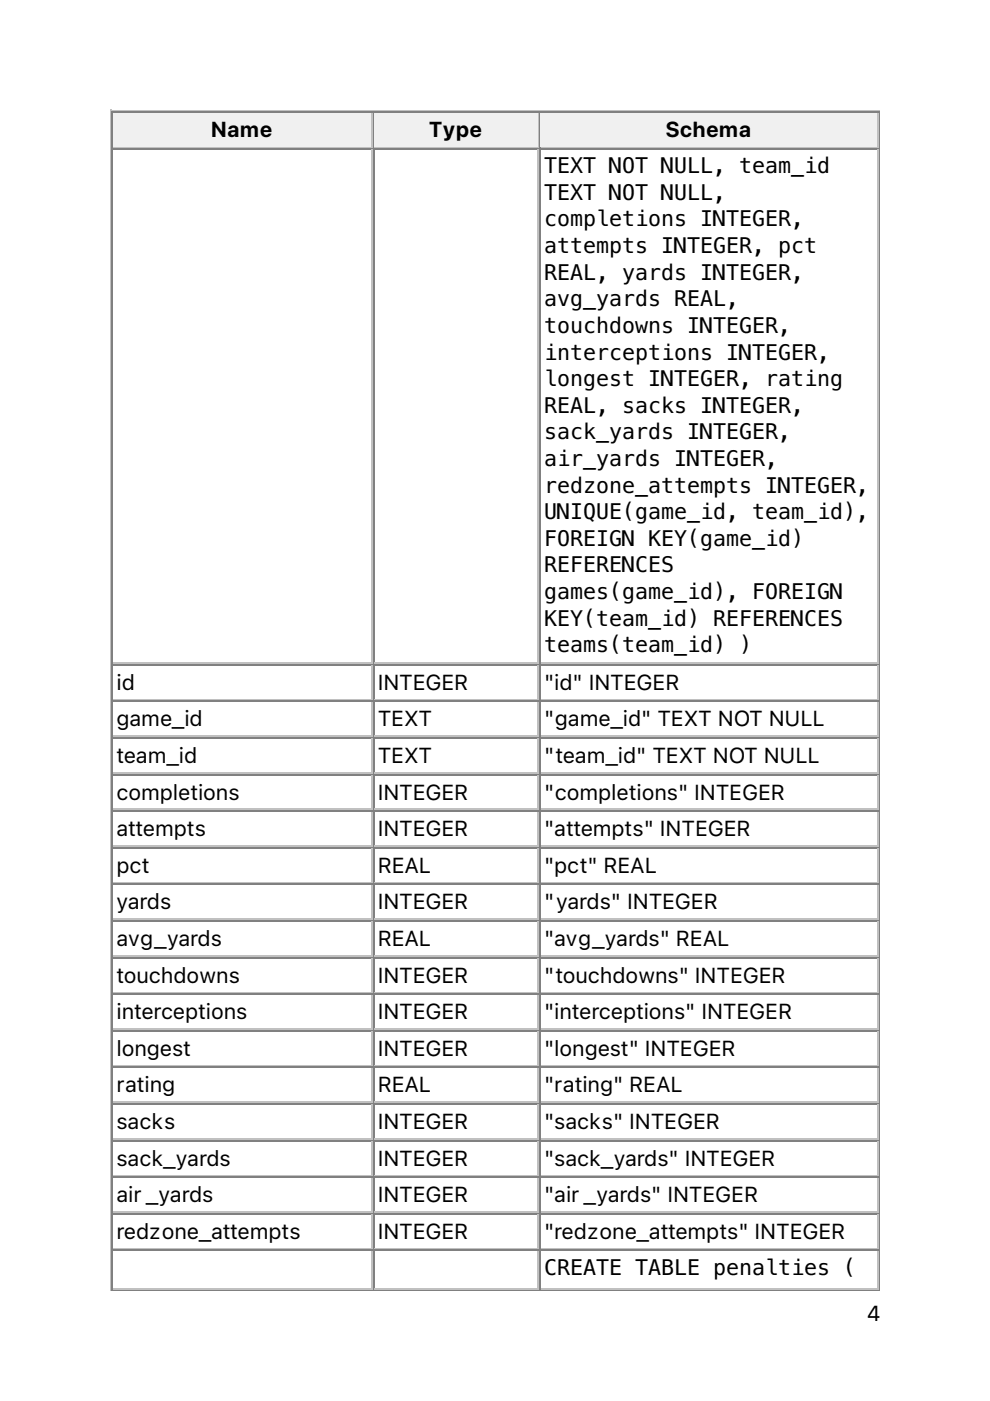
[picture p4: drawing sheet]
<svg xmlns="http://www.w3.org/2000/svg" width="210mm" height="297mm" viewBox="0 0 210 297" stroke-linecap="round" stroke-linejoin="round" font-family="sans-serif">
<defs><g id="words">
<g font-size="4.6">
<text x="44.8" y="29.1">Name</text>
<text x="91" y="29.1">Type</text>
<text x="141.2" y="29.1">Schema</text>
<text x="115.4" y="36.7">TEXT NOT NULL, team_id</text>
<text x="115.4" y="42.4">TEXT NOT NULL,</text>
<text x="115.4" y="48">completions INTEGER,</text>
<text x="115.4" y="53.6">attempts INTEGER, pct</text>
<text x="115.4" y="59.3">REAL, yards INTEGER,</text>
<text x="115.4" y="64.9">avg_yards REAL,</text>
<text x="115.4" y="70.6">touchdowns INTEGER,</text>
<text x="115.4" y="76.2">interceptions INTEGER,</text>
<text x="115.4" y="81.9">longest INTEGER, rating</text>
<text x="115.4" y="87.5">REAL, sacks INTEGER,</text>
<text x="115.4" y="93.2">sack_yards INTEGER,</text>
<text x="115.4" y="98.8">air_yards INTEGER,</text>
<text x="115.4" y="104.4">redzone_attempts INTEGER,</text>
<text x="115.4" y="110.1">UNIQUE(game_id, team_id),</text>
<text x="115.4" y="115.7">FOREIGN KEY(game_id)</text>
<text x="115.4" y="121.4">REFERENCES</text>
<text x="115.4" y="127">games(game_id), FOREIGN</text>
<text x="115.4" y="132.7">KEY(team_id) REFERENCES</text>
<text x="115.4" y="138.3">teams(team_id) )</text>
<text x="24.7" y="146.2">id</text>
<text x="80.1" y="146.2">INTEGER</text>
<text x="115.4" y="146.2">&quot;id&quot; INTEGER</text>
<text x="24.7" y="154">game_id</text>
<text x="80.1" y="154">TEXT</text>
<text x="115.4" y="154">&quot;game_id&quot; TEXT NOT NULL</text>
<text x="24.7" y="161.8">team_id</text>
<text x="80.1" y="161.8">TEXT</text>
<text x="115.4" y="161.8">&quot;team_id&quot; TEXT NOT NULL</text>
<text x="24.7" y="169.5">completions</text>
<text x="80.1" y="169.5">INTEGER</text>
<text x="115.4" y="169.5">&quot;completions&quot; INTEGER</text>
<text x="24.7" y="177.3">attempts</text>
<text x="80.1" y="177.3">INTEGER</text>
<text x="115.4" y="177.3">&quot;attempts&quot; INTEGER</text>
<text x="24.7" y="185.1">pct</text>
<text x="80.1" y="185.1">REAL</text>
<text x="115.4" y="185.1">&quot;pct&quot; REAL</text>
<text x="24.7" y="192.8">yards</text>
<text x="80.1" y="192.8">INTEGER</text>
<text x="115.4" y="192.8">&quot;yards&quot; INTEGER</text>
<text x="24.7" y="200.6">avg_yards</text>
<text x="80.1" y="200.6">REAL</text>
<text x="115.4" y="200.6">&quot;avg_yards&quot; REAL</text>
<text x="24.7" y="208.3">touchdowns</text>
<text x="80.1" y="208.3">INTEGER</text>
<text x="115.4" y="208.3">&quot;touchdowns&quot; INTEGER</text>
<text x="24.7" y="216.1">interceptions</text>
<text x="80.1" y="216.1">INTEGER</text>
<text x="115.4" y="216.1">&quot;interceptions&quot; INTEGER</text>
<text x="24.7" y="223.9">longest</text>
<text x="80.1" y="223.9">INTEGER</text>
<text x="115.4" y="223.9">&quot;longest&quot; INTEGER</text>
<text x="24.7" y="231.6">rating</text>
<text x="80.1" y="231.6">REAL</text>
<text x="115.4" y="231.6">&quot;rating&quot; REAL</text>
<text x="24.7" y="239.4">sacks</text>
<text x="80.1" y="239.4">INTEGER</text>
<text x="115.4" y="239.4">&quot;sacks&quot; INTEGER</text>
<text x="24.7" y="247.1">sack_yards</text>
<text x="80.1" y="247.1">INTEGER</text>
<text x="115.4" y="247.1">&quot;sack_yards&quot; INTEGER</text>
<text x="24.7" y="254.9">air _yards</text>
<text x="80.1" y="254.9">INTEGER</text>
<text x="115.4" y="254.9">&quot;air _yards&quot; INTEGER</text>
<text x="24.7" y="262.7">redzone_attempts</text>
<text x="80.1" y="262.7">INTEGER</text>
<text x="115.4" y="262.7">&quot;redzone_attempts&quot; INTEGER</text>
<text x="115.4" y="270.2">CREATE TABLE penalties (</text>
<text x="183.8" y="280.1">4</text>
</g>
</g></defs>
<path d="M23.5 23.3v250.5M23.6 23.5h163M24 31.2h55M78.8 24v7" fill="none" stroke="#c0c0c0" stroke-width=".35"/>
<path d="M23.8 23.6v7.8M24 23.8h55M186.4 23.6v249.8M23.6 273.6h163" fill="none" stroke="#808080" stroke-width=".35"/>
<g fill="#f0f0f0">
<path d="M24 24h54.7v7h-54.7z"/>
<path d="M44.4 24.7h13.8v5.6h-13.8z"/>
</g>
<path d="M79.2 23.6v7.8M79.4 23.8h34.9" fill="none" stroke="#808080" stroke-width=".35"/>
<path d="M79.4 31.2h34.9M114.1 24v7" fill="none" stroke="#c0c0c0" stroke-width=".35"/>
<g fill="#f0f0f0">
<path d="M79.4 24h34.5v7h-34.5z"/>
<path d="M90.7 24.7h12v5.6h-12z"/>
</g>
<path d="M114.5 23.6v7.8M114.7 23.8h71.6" fill="none" stroke="#808080" stroke-width=".35"/>
<path d="M114.7 31.2h71.6M186.1 24v7" fill="none" stroke="#c0c0c0" stroke-width=".35"/>
<g fill="#f0f0f0">
<path d="M114.7 24h71.2v7h-71.2z"/>
<path d="M141.1 24.7h18.4v5.6h-18.4z"/>
</g>
<g fill="none" stroke="#808080" stroke-width=".35">
<path d="M23.8 31.4v242M24 31.6h55M79.2 31.4v242M79.4 31.6h34.9M114.5 31.4v242M114.7 31.6h71.6M24 140.9h55M24 148.7h55M24 156.5h55M79.4 140.9h34.9M79.4 148.7h34.9M79.4 156.5h34.9"/>
<path d="M114.7 140.9h71.6M114.7 148.7h71.6M114.7 156.5h71.6M24 164.2h55M24 172h55M24 179.7h55M79.4 164.2h34.9M79.4 172h34.9M79.4 179.7h34.9M114.7 164.2h71.6M114.7 172h71.6M114.7 179.7h71.6"/>
<path d="M24 187.5h55M24 195.3h55M79.4 187.5h34.9M79.4 195.3h34.9M114.7 187.5h71.6M114.7 195.3h71.6M24 203h55M24 210.8h55M24 218.5h55M79.4 203h34.9M79.4 210.8h34.9M79.4 218.5h34.9"/>
<path d="M114.7 203h71.6M114.7 210.8h71.6M114.7 218.5h71.6M24 226.3h55M24 234.1h55M79.4 226.3h34.9M79.4 234.1h34.9M114.7 226.3h71.6M114.7 234.1h71.6M24 241.8h55M24 249.6h55M24 257.4h55"/>
<path d="M79.4 241.8h34.9M79.4 249.6h34.9M79.4 257.4h34.9M114.7 241.8h71.6M114.7 249.6h71.6M114.7 257.4h71.6M24 265.1h55M79.4 265.1h34.9M114.7 265.1h71.6"/>
</g>
<g fill="none" stroke="#c0c0c0" stroke-width=".35">
<path d="M78.8 31.7v108.7M114.1 31.7v108.7M186.1 31.7v108.7M24 140.6h55M24 148.3h55M24 156.1h55M78.8 141.1v7.1M78.8 148.9v7M78.8 156.6v7.1M79.4 140.6h34.9M79.4 148.3h34.9M79.4 156.1h34.9"/>
<path d="M114.1 141.1v7.1M114.1 148.9v7M114.1 156.6v7.1M114.7 140.6h71.6M114.7 148.3h71.6M114.7 156.1h71.6M186.1 141.1v7.1M186.1 148.9v7M186.1 156.6v7.1M24 163.9h55M24 171.6h55M24 179.4h55"/>
<path d="M78.8 164.4v7M78.8 172.2v7M78.8 179.9v7.1M79.4 163.9h34.9M79.4 171.6h34.9M79.4 179.4h34.9M114.1 164.4v7M114.1 172.2v7M114.1 179.9v7.1M114.7 163.9h71.6M114.7 171.6h71.6M114.7 179.4h71.6"/>
<path d="M186.1 164.4v7M186.1 172.2v7M186.1 179.9v7.1M24 187.1h55M24 194.9h55M78.8 187.7v7M78.8 195.4v7.1M79.4 187.1h34.9M79.4 194.9h34.9M114.1 187.7v7M114.1 195.4v7.1M114.7 187.1h71.6"/>
<path d="M114.7 194.9h71.6M186.1 187.7v7M186.1 195.4v7.1M24 202.7h55M24 210.4h55M24 218.2h55M78.8 203.2v7.1M78.8 211v7M78.8 218.7v7.1M79.4 202.7h34.9M79.4 210.4h34.9M79.4 218.2h34.9"/>
<path d="M114.1 203.2v7.1M114.1 211v7M114.1 218.7v7.1M114.7 202.7h71.6M114.7 210.4h71.6M114.7 218.2h71.6M186.1 203.2v7.1M186.1 211v7M186.1 218.7v7.1M24 226h55M24 233.7h55M78.8 226.5v7"/>
<path d="M78.8 234.2v7.1M79.4 226h34.9M79.4 233.7h34.9M114.1 226.5v7M114.1 234.2v7.1M114.7 226h71.6M114.7 233.7h71.6M186.1 226.5v7M186.1 234.2v7.1M24 241.5h55M24 249.2h55M24 257h55"/>
<path d="M78.8 242v7.1M78.8 249.8v7M78.8 257.5v7.1M79.4 241.5h34.9M79.4 249.2h34.9M79.4 257h34.9M114.1 242v7.1M114.1 249.8v7M114.1 257.5v7.1M114.7 241.5h71.6M114.7 249.2h71.6M114.7 257h71.6"/>
<path d="M186.1 242v7.1M186.1 249.8v7M186.1 257.5v7.1M24 264.8h55M24 273.2h55M78.8 265.3v7.7M79.4 264.8h34.9M79.4 273.2h34.9M114.1 265.3v7.7M114.7 264.8h71.6M114.7 273.2h71.6M186.1 265.3v7.7"/>
</g>
<use href="#words"/>
</svg>
